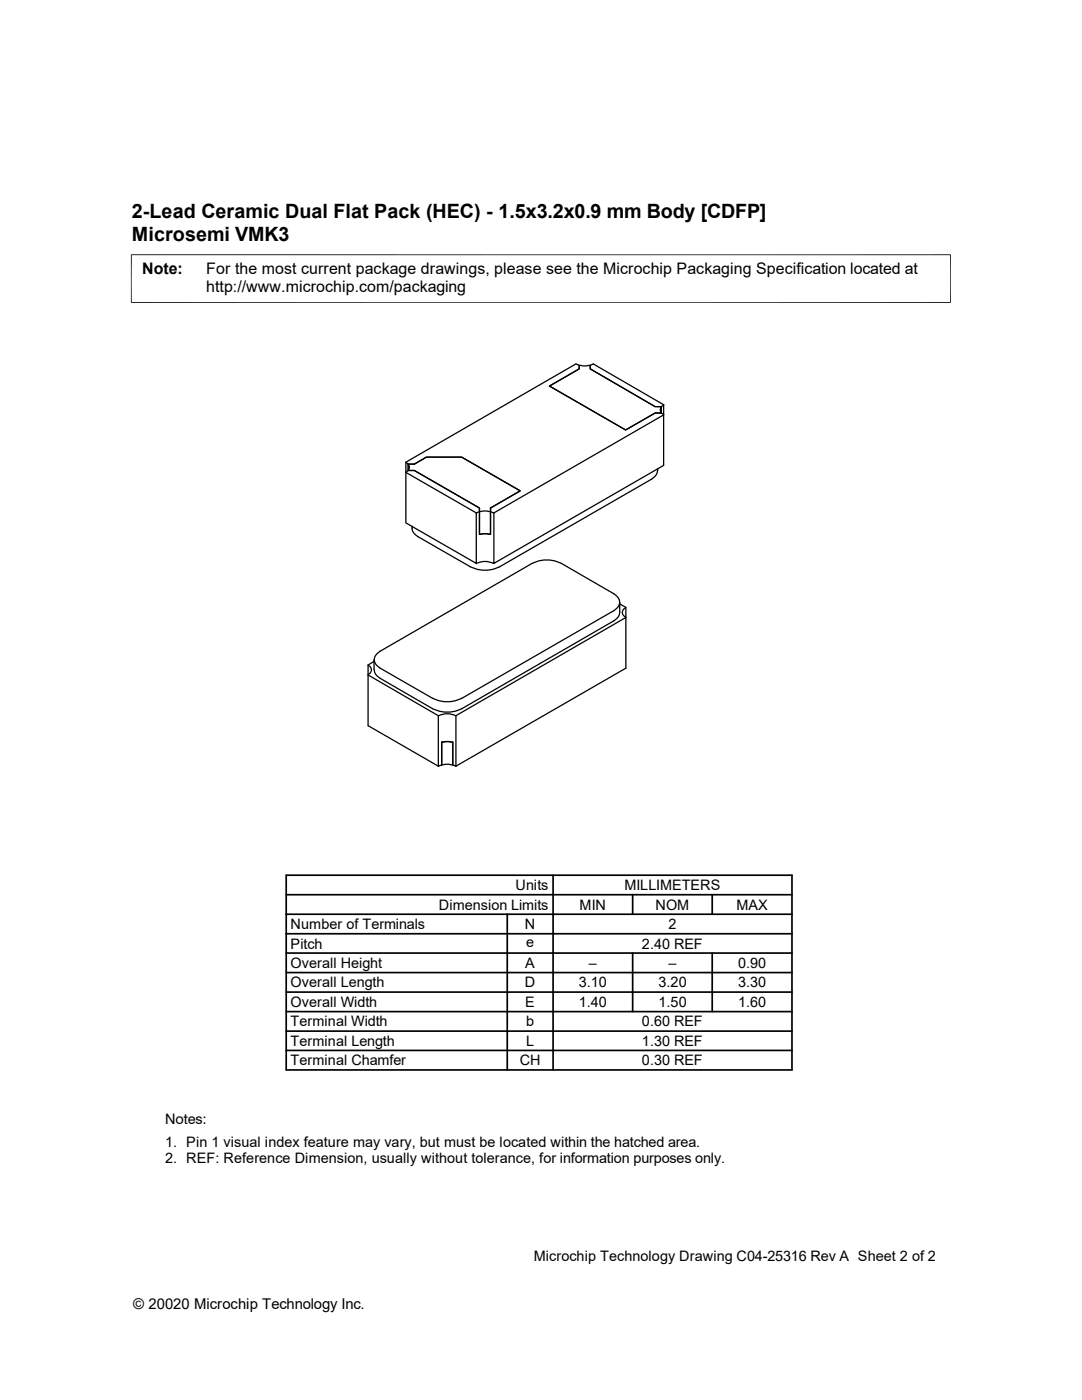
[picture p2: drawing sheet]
<svg xmlns="http://www.w3.org/2000/svg" width="216mm" height="279mm" viewBox="0 0 216 279" stroke-linecap="round" stroke-linejoin="round" font-family="sans-serif">
<defs><g id="words">
<g font-size="3.9">
<text x="26.3" y="43.5">2-Lead Ceramic Dual Flat Pack (HEC) - 1.5x3.2x0.9 mm Body [CDFP]</text>
<text x="26.3" y="48">Microsemi VMK3</text>
</g>
<g font-size="3.2">
<text x="28.4" y="54.6">Note:</text>
<text x="41.1" y="54.6">For the most current package drawings, please see the Microchip Packaging Specification located at</text>
<text x="41.1" y="58.3">http://www.microchip.com/packaging</text>
</g>
<text font-size="3" x="26.6" y="261.3">© 20020 Microchip Technology Inc.</text>
<g font-size="2.9">
<text x="102.9" y="177.6">Units</text>
<text x="124.6" y="177.6">MILLIMETERS</text>
<text x="58" y="185.4">Number of Terminals</text>
<text x="87.5" y="181.5">Dimension Limits</text>
<text x="104.7" y="185.4">N</text>
<text x="115.7" y="181.5">MIN</text>
<text x="130.8" y="181.5">NOM</text>
<text x="133.4" y="185.4">2</text>
<text x="146.9" y="181.5">MAX</text>
<text x="58" y="189.3">Pitch</text>
<text x="105" y="189">e</text>
<text x="128.1" y="189.3">2.40 REF</text>
<text x="58" y="193.2">Overall Height</text>
<text x="58" y="197.1">Overall Length</text>
<text x="104.7" y="197.1">D</text>
<text x="104.8" y="193.2">A</text>
<text x="115.5" y="197.1">3.10</text>
<text x="117.5" y="193.2">–</text>
<text x="131.4" y="197.1">3.20</text>
<text x="133.4" y="193.2">–</text>
<text x="147.3" y="193.2">0.90</text>
<text x="147.3" y="197.1">3.30</text>
<text x="58" y="201">Overall Width</text>
<text x="104.8" y="201">E</text>
<text x="115.5" y="201">1.40</text>
<text x="131.4" y="201">1.50</text>
<text x="147.3" y="201">1.60</text>
<text x="58" y="204.9">Terminal Width</text>
<text x="58" y="208.7">Terminal Length</text>
<text x="105" y="204.9">b</text>
<text x="105" y="208.7">L</text>
<text x="128.1" y="204.9">0.60 REF</text>
<text x="128.1" y="208.7">1.30 REF</text>
<text x="58" y="212.6">Terminal Chamfer</text>
<text x="103.7" y="212.6">CH</text>
<text x="128.1" y="212.6">0.30 REF</text>
<text x="32.9" y="224.3">Notes:</text>
<text x="32.9" y="228.9">1. Pin 1 visual index feature may vary, but must be located within the hatched area.</text>
<text x="32.9" y="232.2">2. REF: Reference Dimension, usually without tolerance, for information purposes only.</text>
<text x="106.5" y="251.6">Microchip Technology Drawing C04-25316 Rev A Sheet 2 of 2</text>
</g>
</g></defs>
<g fill="none" stroke="#000" stroke-width=".25">
<path d="M109.6 77l15.2 8.8 5.9-3.4h1.3v-1.2h-1.3l-12.9-7.6v-.7v.7l12.9 7.6h1.3v1.2h-1.3l-5.9 3.4zM114.9 72.6l-33.9 19.6v12.2l14 8v-10l-14-8.1M114.9 72.6a4 4 0 0 0 3 .2l.5-.2M115.6 72.9v.7l-6 3.4M118.4 72.6l14 8.2v12.1l-33.8 19.5v-10l33.8-19.6M81 92.3a1.04 1.04 0 0 1 .4 1.6M81.4 93.9l-.4 .3M81.4 93.9h1.3l13 7.5v5.2M82.7 92.6h-1.3v1.3h1.3l13 7.5v5.2M82.7 92.6l2.4-1.4h7l11.7 6.8-5.9 3.4v5.2M82.7 92.6h-1.3v1.3M131.2 93.9l-.3 .9-.9 .8-30.3 17.5a6.6 6.6 0 0 1-5.8 0l-10.5-6-.9-.8-.2-.6-.1-.7"/>
<path d="M131.2 93.6v.3M132.5 80.8a1.02 1.02 0 0 0-.8 1 1.02 1.02 0 0 0 .8 1M95 102.4a4 4 0 0 1 3-.2l.5 .2M95 112.5a3.8 3.8 0 0 1 3.5 0M95.7 106.6l.7-.1 1.5 .1M73.4 132.7a1.02 1.02 0 0 1 .7 1 1.02 1.02 0 0 1-.7 1M73.4 134.7l14.1 8.1v10.1l-14.1-8.1zM74.6 132l-1.2 .7v2M74.6 131.7v2M75.2 130.5l.7-.5 30.3-17.6a6.6 6.6 0 0 1 5.8 0l10.5 6.1a1.8 1.8 0 0 1 1.2 1.7 1.8 1.8 0 0 1-1.2 1.7l-30.3 17.5a6.6 6.6 0 0 1-5.9 0l-10.4-6a1.73 1.73 0 0 1-.7-2.9zM123.7 120.2l-.2 2.6-.4 .6-.6 .5-30.3 17.5a6.6 6.6 0 0 1-5.9 0l-10.4-6-.9-.8-.3-.9M123.7 120.5l1.2 .7v2a1.05 1.05 0 0 1-.7-1 1.05 1.05 0 0 1 .7-1"/>
<path d="M87.5 142.9a3.8 3.8 0 0 1 3.5 0M88.1 148.1l.8-.1 1.4 .1M88.1 152.7l-.6 .3M88.1 152.7l.8-.2 1.4 .2M88.1 148.1v4.6M90.3 152.7l.7 .3M90.3 148.1v4.6M91 142.8l33.9-19.6v10.2l-33.9 19.5z"/>
</g>
<path d="M26.1 50.8h163.6M26.2 50.8v9.7M189.7 50.8v9.7M26.1 60.4h163.6" fill="none" stroke="#000" stroke-width=".2"/>
<g fill="none" stroke="#000" stroke-width=".34">
<path d="M57.1 178.6h100.9M57.1 174.7h100.9v38.8h-100.9zM110.4 174.7v38.8M126.2 178.6v3.9M142.1 178.6v3.9M57.1 194.1h100.9M57.1 190.2h100.9M57.1 186.4h100.9M57.1 182.5h100.9M57.1 198h100.9M101.2 182.5v31M126.2 190.2v11.7"/>
<path d="M142.1 190.2v11.7M57.1 205.8h100.9M57.1 201.9h100.9M57.1 209.6h100.9"/>
</g>
<use href="#words"/>
</svg>
